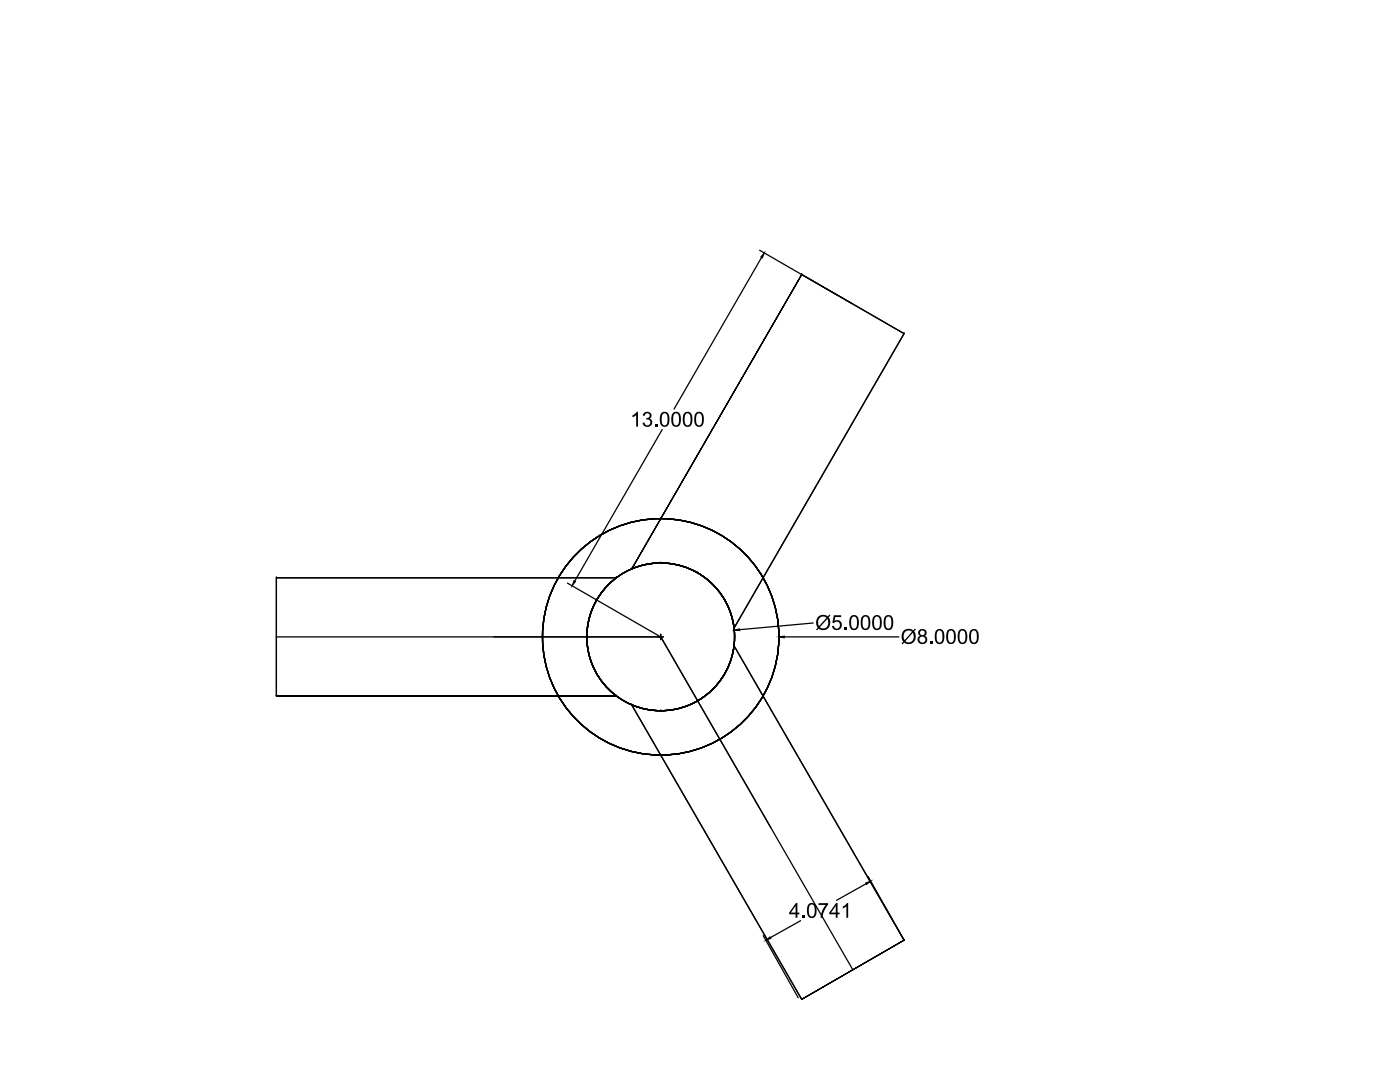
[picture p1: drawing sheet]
<svg xmlns="http://www.w3.org/2000/svg" width="279mm" height="216mm" viewBox="0 0 279 216" stroke-linecap="round" stroke-linejoin="round" font-family="sans-serif">
<!-- layer: 0 -->
<g fill="none" stroke="#000" stroke-width=".25">
<path d="M151.6 49.9l18.3 10.6M152 51.4l-17.5 30.2M160 54.8l-33.9 58.7 33.9-58.7 20.4 11.8-33.9 58.7M160 54.8l20.4 11.8-33.9 58.7M160 54.8h.1M180.4 66.6h.1M132.2 85.7l-17.5 30.3M55.2 115.3h.1M113.2 116.4l18.4 10.5M123 115.3a14.7 14.7 0 0 0 2 24.8 14.7 14.7 0 0 0 21.6-12.4 14.7 14.7 0 0 0-20.5-14.2 14.7 14.7 0 0 1 20.4 11.8M123 115.3a14.7 14.7 0 0 0 0 23.6M123 115.3h-67.8v23.6h67.8h-67.8"/>
<path d="M123 115.3h-67.8v23.6M123 115.3h.1M126.1 113.5h.1M131.9 103.5h.1M131.9 112.4h.1M139.2 114.3h.1M55.2 127.1h76.7l38.3 66.4M55.2 138.9h.1M98.6 127.1h33.3l21.9 38.1M108.3 127.1h.1M117.1 127.1h.1M123 138.9h.1"/>
<path d="M131.3 127.1h1.1M131.9 126.6v1M139.2 139.9h.1M146.5 128.8a14.7 14.7 0 0 1-20.4 11.8M146.5 128.9h.1M146.5 125.3h.1M146.5 128.9l33.9 58.7M146.6 127.1h.1M155.5 127.1h.1M156.5 127.1h22.9M162.3 124.3l-14.7 1.3M126.1 140.7l33.9 58.7 20.4-11.8-20.4 11.8"/>
<path d="M126.1 140.7h.1M126.1 140.7l33.9 58.7M131.9 150.7h.1M131.9 141.8h.1M172.8 176.3l-5.8 3.3M173.2 174.9l7.1 12.4M152.3 186.7l7 12.4M159.8 183.7l-6 3.4M160 199.4h.1M180.4 187.6h.1"/>
<circle cx="131.9" cy="127.1" r="23.6"/>
<circle cx="131.9" cy="127.1" r="14.7"/>
</g>
<path d="M152.5 50.5l-.4 1-.3-.2zM114.6 115.9l.3 .2-.7 .8zM146.6 125.8l1-.3v.3zM155.5 127.1l1-.2v.4zM172.8 176.2l1-.4-.9 .7zM152.8 187.6l.9-.7 .2 .3z" fill="#000" stroke="#000" stroke-width=".2"/>
<g fill="#000">
<path d="M126.2 82.9l.9-.7h.2v2.9h-.3v-2.3l-.7 .4zM128.6 82.4l.7-.2 .5 .2 .2 .3v.4l-.4 .4 .5 .4 .1 .5-.2 .4-.4 .3h-.8l-.5-.4-.1-.4h.4l.2 .5 .5 .1 .3-.2 .2-.4-.2-.5-.7-.1 .1-.3 .6-.2v-.5l-.5-.2-.3 .1-.1 .4-.4-.1zM130.7 84.7h.4v.4h-.4zM166.4 122.8h1.5v.3h-1.2l-.2 .8 .8-.2 .6 .5 .1 .9-.3 .4-.4 .2-.8-.1-.4-.5v-.2h.3l.3 .4 .4 .1 .3-.2 .2-.3-.1-.6-.3-.2h-.4l-.3 .2h-.4zM168.6 125.3h.4v.4h-.4zM185.6 128.1h.4v.4h-.4zM160.1 182.7h.4v.4h-.4zM163.4 180.2h1.9v.3l-.8 1.3-.4 1.3h-.3l.1-.9 .2-.6 .7-1h-1.4zM168.2 180.9l.6-.4 .2-.3h.3v2.9h-.4v-2.3l-.7 .5z"/>
<path d="M132 82.4l.4-.2h.6l.3 .3 .2 .4v1.6l-.2 .4-.4 .3-.6-.1-.5-.5-.1-1.3zM132.4 82.5l-.3 .5v1.3l.3 .5 .3 .1 .5-.5v-1.3l-.3-.5z"/>
<path d="M134.3 82.4l.4-.2h.4l.3 .1 .4 .5v1.6l-.2 .5-.4 .3-.7-.1-.5-.6v-1.4zM134.7 82.5l-.3 .6v1.1l.2 .5 .4 .2 .4-.5 .1-1.2-.3-.6z"/>
<path d="M136.6 82.4l.4-.2h.5l.3 .2 .3 .5v1.4l-.3 .6-.3 .3-.7-.1-.4-.5-.1-1.4zM136.9 82.5l-.2 .5v1.2l.2 .6 .4 .1 .4-.4 .1-1.3-.3-.6z"/>
<path d="M138.9 82.4l.4-.2h.4l.4 .2 .2 .3 .1 1.6-.2 .6-.3 .2h-.7l-.5-.5-.1-1.3zM139.1 82.6l-.2 .6 .1 1.1 .2 .5 .4 .1 .3-.2 .1-.3 .1-1.4-.4-.5z"/>
<path d="M163.3 123.1l.8-.4h.7l.4 .3 .3-.4 .2 .2-.3 .4 .3 .6v.7l-.5 .9-.7 .3h-.7l-.4-.3-.4 .4-.1-.2 .3-.4-.3-.6v-.6zM163.6 123.3l-.3 .7 .1 .9 1.6-1.6-.6-.3zM165.1 123.5l-1.5 1.7 .4 .2h.5l.5-.3 .3-.7z"/>
<path d="M169.8 123l.4-.3h.5l.4 .3 .2 .4v1.6l-.2 .4-.4 .3-.8-.1-.3-.5-.1-1.1zM170.1 123.1l-.2 .7v1.1l.2 .4 .5 .1 .4-.5v-1.4l-.4-.4z"/>
<path d="M172 123l.5-.3h.5l.4 .3 .2 .4v1.6l-.2 .4-.4 .3-.8-.1-.3-.5-.1-1.1zM172.4 123.1l-.3 .7 .1 1.1 .2 .4 .4 .1 .5-.5v-1.4l-.4-.4z"/>
<path d="M174.4 123l.4-.3 .5 .1 .6 .6v1.5l-.2 .5-.4 .3-.8-.1-.4-.6v-1.2zM174.7 123.1l-.3 .8 .1 1 .2 .4 .4 .1 .5-.5v-1.4l-.4-.4z"/>
<path d="M176.6 123l.4-.3h.5l.5 .3 .2 .4v1.5l-.2 .5-.4 .3-.8-.1-.4-.5v-1.3zM177 123.1l-.3 .8 .1 1 .2 .4 .4 .1 .4-.5v-1.4l-.3-.4z"/>
<path d="M180.3 125.9l.8-.4h.6l.6 .3 .3-.4 .2 .2-.4 .4 .3 .5 .1 .7-.5 1-.9 .3h-.4l-.6-.3-.3 .4-.2-.2 .4-.4-.4-.8 .1-.7zM180.7 126l-.4 .8 .2 .9 1.5-1.6-.6-.3zM182.2 126.3l-1.5 1.7 .8 .2 .6-.4 .3-.6z"/>
<path d="M183.4 125.8l.7-.3 .4 .1 .4 .4v.5l-.4 .4 .4 .2 .2 .6-.2 .5-.4 .2-.8 .1-.5-.6v-.6l.5-.4-.5-.5zM183.6 126.3a.47 .47 0 0 0 .9 0 .47 .47 0 0 0-.9 0zM183.5 127.6a.6 .6 0 0 0 1.2 0 .6 .6 0 0 0-1.2 0z"/>
<path d="M186.8 125.9l.4-.3 .5-.1 .4 .2 .3 .5v1.6l-.2 .4-.4 .3-.7-.1-.5-.5-.1-1.1zM187.2 125.9l-.3 .7 .1 1.1 .1 .4 .6 .1 .4-.6-.1-1.4-.3-.4z"/>
<path d="M189.1 125.9l.4-.3 .5-.1 .4 .2 .2 .5 .1 1.5-.2 .5-.4 .3-.7-.1-.5-.5-.1-1.1zM189.5 125.9l-.3 .6 .1 1.2 .1 .4 .5 .1 .5-.6-.1-1.4-.3-.4z"/>
<path d="M191.4 125.9l.3-.3 .6-.1 .3 .2 .3 .5 .1 1.5-.3 .5-.3 .3-.8-.1-.4-.5-.1-1.1zM191.7 125.9l-.2 .6v1.2l.2 .4 .5 .1 .4-.5v-1.3l-.3-.6z"/>
<path d="M193.7 125.8l.4-.3h.5l.3 .2 .3 .5 .1 1.5-.3 .5-.3 .3-.8-.1-.4-.6-.1-1.2zM194 125.9l-.2 .8v1.1l.4 .4h.3l.4-.5v-1.3l-.3-.5z"/>
<path d="M158.8 180.2h.3v1.9h.4v.3h-.4v.7h-.3v-.7h-1.3v-.3zM158.8 180.8l-1 1.3h1z"/>
<path d="M161.4 180.4l.5-.2h.4l.3 .2 .3 .5v1.6l-.3 .4-.4 .3-.7-.1-.3-.5-.1-1.3zM161.6 180.6l-.2 .8 .1 1 .3 .4 .3 .1 .4-.5v-1.4l-.3-.5z"/>
<path d="M166.9 180.2h.3v1.9h.4v.3h-.4v.7h-.4v-.7h-1.3v-.3zM166.8 180.8l-.9 1.3h.9z"/>
</g>
</svg>
